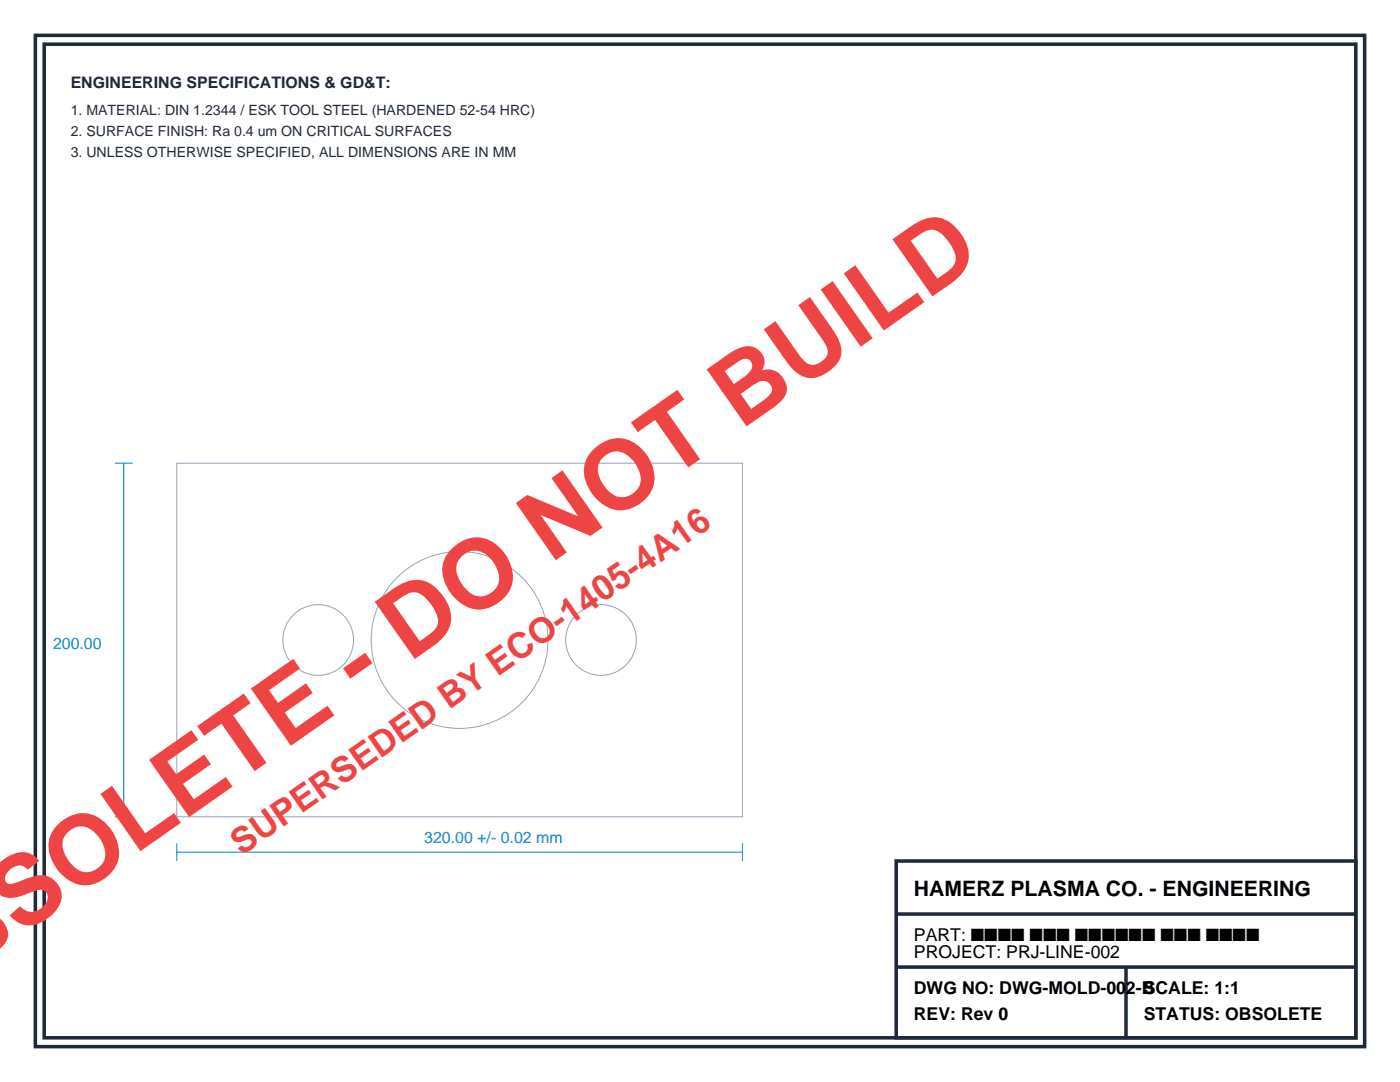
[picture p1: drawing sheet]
<svg xmlns="http://www.w3.org/2000/svg" width="279mm" height="216mm" viewBox="0 0 279 216" stroke-linecap="round" stroke-linejoin="round" font-family="sans-serif">
<defs><g id="words">
<text font-size="19.4" fill="#ef4444" x="3.9" y="186.8" transform="rotate(-35 3.9 186.8)">SOLETE - DO NOT BUILD</text>
<text font-size="7.1" fill="#ef4444" x="48.2" y="170.8" transform="rotate(-35 48.2 170.8)">SUPERSEDED BY ECO-1405-4A16</text>
<text font-size="4.2" x="182.4" y="178.9">HAMERZ PLASMA CO. - ENGINEERING</text>
<g font-size="3.5">
<text x="182.4" y="187.7">PART: ■■■■ ■■■ ■■■■■■ ■■■ ■■■■</text>
<text x="182.4" y="191.2">PROJECT: PRJ-LINE-002</text>
<text x="182.4" y="198.3">DWG NO: DWG-MOLD-002-B</text>
<text x="182.4" y="203.6">REV: Rev 0</text>
<text x="228.2" y="198.3">SCALE: 1:1</text>
<text x="228.2" y="203.6">STATUS: OBSOLETE</text>
</g>
<text font-size="3.2" fill="#1e293b" x="14.1" y="17.6">ENGINEERING SPECIFICATIONS &amp; GD&amp;T:</text>
<g font-size="3.2" fill="#0284c7">
<text x="10.6" y="129.5">200.00</text>
<text x="84.7" y="168.3">320.00 +/- 0.02 mm</text>
</g>
<g font-size="2.8" fill="#1e293b">
<text x="14.1" y="22.9">1. MATERIAL: DIN 1.2344 / ESK TOOL STEEL (HARDENED 52-54 HRC)</text>
<text x="14.1" y="27.2">2. SURFACE FINISH: Ra 0.4 um ON CRITICAL SURFACES</text>
<text x="14.1" y="31.4">3. UNLESS OTHERWISE SPECIFIED, ALL DIMENSIONS ARE IN MM</text>
</g>
</g></defs>
<path d="M7.1 7.1h265.2v201.7h-265.2zM8.8 8.8h261.8v198.3h-261.8zM178.9 171.8h91.7v35.3h-91.7zM178.9 182.4h91.7M178.9 193h91.7M224.7 193v14.1" fill="none" stroke="#1e293b" stroke-width=".71" stroke-linecap="butt"/>
<g fill="none" stroke="#94a3b8" stroke-width=".2">
<path d="M35.3 92.4h112.9v70.6h-112.9z"/>
<circle cx="63.5" cy="127.7" r="7.1"/>
<circle cx="91.7" cy="127.7" r="17.6"/>
<circle cx="119.9" cy="127.7" r="7.1"/>
</g>
<path d="M22.9 92.4h3.6M24.7 92.4v70.6M22.9 163h3.6M35.3 170h112.9M35.3 168.3v3.5M148.2 168.3v3.5" fill="none" stroke="#0284c7" stroke-width=".2"/>
<use href="#words"/>
</svg>
